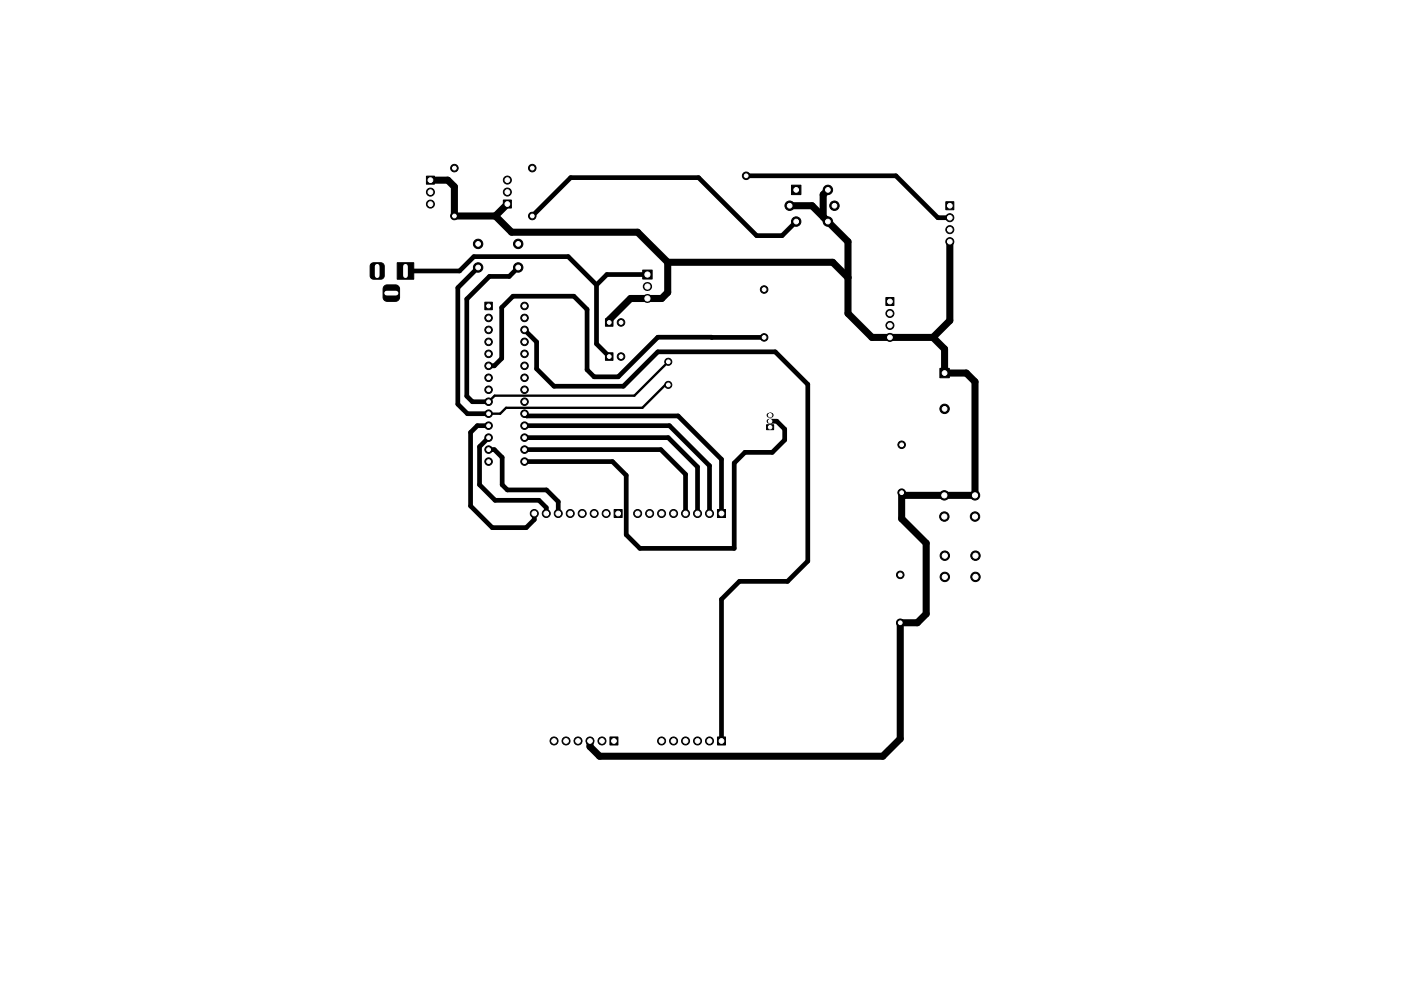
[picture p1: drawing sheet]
<svg xmlns="http://www.w3.org/2000/svg" width="297mm" height="210mm" viewBox="0 0 297 210" stroke-linecap="round" stroke-linejoin="round" font-family="sans-serif">
<g fill="#000" stroke="#000" stroke-width=".21">
<path d="M90.4 37.4h1.7v1.7h-1.7zM78.8 55.9l.4-.2h1.5l.6 .3 .2 .5v2l-.3 .6-.5 .1h-1.5l-.6-.2-.1-.5v-2zM84.2 55.7h3.5v3.5h-3.5zM106.7 42.4h1.7v1.7h-1.7zM136.3 57.3h2v1.9h-2zM167.8 39.3h2v2h-2zM200.5 42.8h1.7v1.7h-1.7zM81.5 60.7l.5-.3h1.8a.88 .88 0 0 1 .9 .9v1.8a.88 .88 0 0 1-.9 .8h-1.7a.88 .88 0 0 1-.9-.8v-1.9zM102.8 64.1h1.6v1.6h-1.6zM128.4 74.8h1.6v1.6h-1.6zM128.4 67.6h1.6v1.6h-1.6zM187.8 63.1h1.7v1.7h-1.7z"/>
<path d="M199.3 78.1h2v2h-2zM162.5 90.1h1.5v1.1h-1.5zM130.2 108.1h1.7v1.7h-1.7zM152.1 108.1h1.7v1.7h-1.7zM129.3 156.4h1.7v1.7h-1.7zM152.1 156.4h1.7v1.7h-1.7z"/>
<circle cx="96.3" cy="35.7" r=".8"/>
<circle cx="107.6" cy="38.2" r=".85"/>
<circle cx="112.8" cy="35.7" r=".8"/>
<circle cx="158.2" cy="37.3" r=".8"/>
<circle cx="91.3" cy="40.8" r=".85"/>
<circle cx="91.3" cy="43.3" r=".85"/>
<circle cx="96.3" cy="45.8" r=".8"/>
<circle cx="101.4" cy="51.7" r="1"/>
<circle cx="101.4" cy="56.7" r="1"/>
<circle cx="107.6" cy="40.7" r=".85"/>
<circle cx="109.9" cy="51.7" r="1"/>
<circle cx="109.9" cy="56.7" r="1"/>
<circle cx="112.8" cy="45.8" r=".8"/>
<circle cx="167.4" cy="43.6" r="1"/>
<circle cx="168.8" cy="47" r="1"/>
<circle cx="175.5" cy="40.3" r="1"/>
<circle cx="175.5" cy="47" r="1"/>
<circle cx="176.9" cy="43.6" r="1"/>
<circle cx="201.4" cy="46.2" r=".85"/>
<circle cx="201.4" cy="48.7" r=".85"/>
<circle cx="201.4" cy="51.3" r=".85"/>
<circle cx="103.6" cy="70" r=".8"/>
<circle cx="103.6" cy="75.1" r=".8"/>
<circle cx="103.6" cy="77.6" r=".8"/>
<circle cx="103.6" cy="67.5" r=".8"/>
<circle cx="103.6" cy="72.5" r=".8"/>
<circle cx="111.2" cy="75.1" r=".8"/>
<circle cx="111.2" cy="67.5" r=".8"/>
<circle cx="111.2" cy="77.6" r=".8"/>
<circle cx="111.2" cy="64.9" r=".8"/>
<circle cx="111.2" cy="72.5" r=".8"/>
<circle cx="111.2" cy="70" r=".8"/>
<circle cx="131.7" cy="75.6" r=".8"/>
<circle cx="131.7" cy="68.4" r=".8"/>
<circle cx="141.7" cy="76.8" r=".75"/>
<circle cx="162" cy="71.6" r=".8"/>
<circle cx="162" cy="61.4" r=".8"/>
<circle cx="188.7" cy="69" r=".85"/>
<circle cx="188.7" cy="71.6" r=".85"/>
<circle cx="188.7" cy="66.5" r=".85"/>
<circle cx="103.6" cy="87.8" r=".8"/>
<circle cx="103.6" cy="92.9" r=".8"/>
<circle cx="103.6" cy="85.2" r=".8"/>
<circle cx="103.6" cy="80.2" r=".8"/>
<circle cx="103.6" cy="95.4" r=".8"/>
<circle cx="103.6" cy="90.3" r=".8"/>
<circle cx="103.6" cy="82.7" r=".8"/>
<circle cx="103.6" cy="97.9" r=".8"/>
<circle cx="111.2" cy="92.9" r=".8"/>
<circle cx="111.2" cy="80.2" r=".8"/>
<circle cx="111.2" cy="85.2" r=".8"/>
<circle cx="111.2" cy="90.3" r=".8"/>
<circle cx="111.2" cy="82.7" r=".8"/>
<circle cx="111.2" cy="97.9" r=".8"/>
<circle cx="111.2" cy="87.8" r=".8"/>
<circle cx="111.2" cy="95.4" r=".8"/>
<circle cx="141.7" cy="81.7" r=".75"/>
<circle cx="191.2" cy="94.4" r=".8"/>
<circle cx="200.3" cy="86.7" r="1"/>
<circle cx="113.3" cy="108.9" r=".85"/>
<circle cx="115.8" cy="108.9" r=".85"/>
<circle cx="118.4" cy="108.9" r=".85"/>
<circle cx="120.9" cy="108.9" r=".85"/>
<circle cx="123.4" cy="108.9" r=".85"/>
<circle cx="126" cy="108.9" r=".85"/>
<circle cx="128.5" cy="108.9" r=".85"/>
<circle cx="135.2" cy="108.9" r=".85"/>
<circle cx="137.7" cy="108.9" r=".85"/>
<circle cx="140.3" cy="108.9" r=".85"/>
<circle cx="142.8" cy="108.9" r=".85"/>
<circle cx="145.4" cy="108.9" r=".85"/>
<circle cx="147.9" cy="108.9" r=".85"/>
<circle cx="150.4" cy="108.9" r=".85"/>
<circle cx="191.2" cy="104.5" r=".8"/>
<circle cx="200.2" cy="109.6" r="1"/>
<circle cx="200.2" cy="105.1" r="1"/>
<circle cx="200.3" cy="117.9" r="1"/>
<circle cx="206.7" cy="109.6" r="1"/>
<circle cx="206.7" cy="105.1" r="1"/>
<circle cx="206.8" cy="117.9" r="1"/>
<circle cx="190.9" cy="132.1" r=".8"/>
<circle cx="190.9" cy="122" r=".8"/>
<circle cx="200.3" cy="122.4" r="1"/>
<circle cx="206.8" cy="122.4" r="1"/>
<circle cx="117.5" cy="157.2" r=".85"/>
<circle cx="120" cy="157.2" r=".85"/>
<circle cx="122.5" cy="157.2" r=".85"/>
<circle cx="125.1" cy="157.2" r=".85"/>
<circle cx="127.6" cy="157.2" r=".85"/>
<circle cx="140.3" cy="157.2" r=".85"/>
<circle cx="142.8" cy="157.2" r=".85"/>
<circle cx="145.4" cy="157.2" r=".85"/>
<circle cx="147.9" cy="157.2" r=".85"/>
<circle cx="150.4" cy="157.2" r=".85"/>
</g>
<path d="M137.2 60.8h.1M137.2 63.3h.1" fill="none" stroke="#000" stroke-width="1.9"/>
<path d="M163.1 89.4h.4M163.1 88.1h.4" fill="none" stroke="#000" stroke-width="1.1"/>
<path d="M91.3 38.2h3.6l1.4 1.4v6.2M96.3 45.8h.1M96.3 45.8h8.7M105 45.8l3.5 3.5h26.7l6.4 6.3M107.6 43.3l-2.6 2.5M141.6 55.6h35l3.2 3.3M141.6 55.6v6.4l-1.3 1.3h-6.6l-4.5 4.5v.6M167.4 43.6h4.8l7.6 7.7v15.2l5.1 5.1h12.9M175.5 40.3l-1 1v4.7M201.4 51.3v16.7l-3.6 3.6M197.8 71.6l2.5 2.4v5.1h4.6l1.8 1.9v24.1h-15l-.5-.6v5.5l5.2 5.2v15l-1.9 1.9h-3.6v24.6l-3.7 3.7h-60.1l-2-2v-1.2" fill="none" stroke="#000" stroke-width="1.5"/>
<g fill="none" stroke="#000" stroke-width="1">
<path d="M158.2 37.3h31.8l8.8 8.9h2.6M86 57.5h11.4l3.1-3.1h20l6 6M101.4 56.7l-4.3 4.3v24.7l2 2.1h4.5M109.9 56.7l-1.9 1.9h-4.2l-4.8 4.8v20.6l1.2 1.2h3.4M112.8 45.8l8.2-8.1h27.1l12.3 12.3h5.4l3-3M137.3 58.2h-8.6l-2.2 2.2M111.2 70l2.6 2.6v5.6l3.7 3.7h14.7l7.3-7.3h24.9l6.9 6.9v37.5l-4.3 4.3h-10.2l-3.8 3.8v30.1M126.5 60.4v12.5l2.7 2.7M162 71.6l-22.5-.1-8.4 8.4h-5.1l-1.5-1.5v-12.8l-2.8-2.8h-12.9l-2.4 2.4v10.8l-1.6 1.6h-1.2M103.6 95.4h1.2l1.7 1.7v5.7l1.1 1.1h8.3l2.5 2.5v2.5M103.6 92.9l-1.9 1.9v8l3.3 3.3h9.3l1.5 1.6v1.2M103.6 90.3h-2.4l-1.4 1.4v15.6l4.6 4.6h7.2l1.7-1.7v-1.3"/>
<path d="M111.2 95.4h28.9l5.3 5.2M111.2 90.3h30.7l8.5 8.5v10.1M111.2 87.8l.5 .4h32.1l9.2 9.2v11.5M111.2 92.9h30.5l6.2 6.2v9.8M163.3 89.4h1.4l1.7 1.7v2.2l-2.7 2.7h-5.8l-2.2 2.2v18.1h-20l-2.9-2.9v-12.6l-2.9-2.9h-18.7M163.4 88l-.1 .1M145.3 100.7v8.2"/>
</g>
<path d="M141.7 76.8l-7.2 7.1h-29.6l-1.3 1.3M141.7 81.7h-.6l-4.9 4.8h-28.9l-1.3 1.3h-2.4" fill="none" stroke="#000" stroke-width=".5"/>
<path d="M171.3 81.7v.1M145.4 100.6l-.1 .1" fill="none" stroke="#000" stroke-width=".25"/>
<g fill="#fff" stroke="#fff" stroke-width=".21">
<circle cx="200.3" cy="79.1" r=".5"/>
<circle cx="200.3" cy="86.7" r=".5"/>
<circle cx="168.8" cy="40.3" r=".5"/>
<circle cx="167.4" cy="43.6" r=".5"/>
<circle cx="168.8" cy="47" r=".5"/>
<circle cx="175.5" cy="47" r=".5"/>
<circle cx="176.9" cy="43.6" r=".5"/>
<circle cx="175.5" cy="40.3" r=".5"/>
<circle cx="162" cy="71.6" r=".4"/>
<circle cx="162" cy="61.4" r=".4"/>
<circle cx="109.9" cy="51.7" r=".5"/>
<circle cx="109.9" cy="56.7" r=".5"/>
<circle cx="191.2" cy="104.5" r=".4"/>
<circle cx="191.2" cy="94.4" r=".4"/>
<circle cx="190.9" cy="132.1" r=".4"/>
<circle cx="190.9" cy="122" r=".4"/>
<circle cx="96.3" cy="35.7" r=".4"/>
<circle cx="96.3" cy="45.8" r=".4"/>
<circle cx="91.3" cy="38.2" r=".5"/>
<circle cx="91.3" cy="40.8" r=".5"/>
<circle cx="91.3" cy="43.3" r=".5"/>
<circle cx="188.7" cy="64" r=".5"/>
<circle cx="188.7" cy="66.5" r=".5"/>
<circle cx="188.7" cy="69" r=".5"/>
<circle cx="188.7" cy="71.6" r=".5"/>
<circle cx="130.2" cy="157.2" r=".5"/>
<circle cx="127.6" cy="157.2" r=".5"/>
<circle cx="125.1" cy="157.2" r=".5"/>
<circle cx="122.6" cy="157.2" r=".5"/>
<circle cx="120" cy="157.2" r=".5"/>
<circle cx="117.5" cy="157.2" r=".5"/>
<circle cx="129.2" cy="75.6" r=".4"/>
<circle cx="131.7" cy="75.6" r=".4"/>
<circle cx="129.2" cy="68.4" r=".4"/>
<circle cx="131.7" cy="68.4" r=".4"/>
<circle cx="158.2" cy="37.3" r=".4"/>
<circle cx="137.3" cy="58.2" r=".55"/>
<circle cx="137.3" cy="60.8" r=".55"/>
<circle cx="137.3" cy="63.3" r=".55"/>
<circle cx="206.8" cy="117.9" r=".55"/>
<circle cx="200.3" cy="117.9" r=".55"/>
<circle cx="200.3" cy="122.4" r=".55"/>
<circle cx="206.8" cy="122.4" r=".55"/>
<circle cx="153" cy="108.9" r=".5"/>
<circle cx="150.4" cy="108.9" r=".5"/>
<circle cx="147.9" cy="108.9" r=".5"/>
<circle cx="145.4" cy="108.9" r=".5"/>
<circle cx="142.8" cy="108.9" r=".5"/>
<circle cx="140.3" cy="108.9" r=".5"/>
<circle cx="137.7" cy="108.9" r=".5"/>
<circle cx="135.2" cy="108.9" r=".5"/>
<circle cx="163.3" cy="90.6" r=".38"/>
<circle cx="163.3" cy="89.4" r=".38"/>
<circle cx="163.3" cy="88.1" r=".38"/>
<circle cx="141.7" cy="76.8" r=".4"/>
<circle cx="141.7" cy="81.7" r=".4"/>
<circle cx="201.4" cy="43.6" r=".5"/>
<circle cx="201.4" cy="46.2" r=".5"/>
<circle cx="201.4" cy="48.7" r=".5"/>
<circle cx="201.4" cy="51.3" r=".5"/>
<circle cx="206.7" cy="105.1" r=".55"/>
<circle cx="200.2" cy="105.1" r=".55"/>
<circle cx="206.7" cy="109.6" r=".55"/>
<circle cx="200.2" cy="109.6" r=".55"/>
<circle cx="103.6" cy="64.9" r=".4"/>
<circle cx="103.6" cy="67.5" r=".4"/>
<circle cx="103.6" cy="70" r=".4"/>
<circle cx="103.6" cy="72.5" r=".4"/>
<circle cx="103.6" cy="75.1" r=".4"/>
<circle cx="103.6" cy="77.6" r=".4"/>
<circle cx="103.6" cy="80.2" r=".4"/>
<circle cx="103.6" cy="82.7" r=".4"/>
<circle cx="103.6" cy="85.2" r=".4"/>
<circle cx="103.6" cy="87.8" r=".4"/>
<circle cx="103.6" cy="90.3" r=".4"/>
<circle cx="103.6" cy="92.9" r=".4"/>
<circle cx="103.6" cy="95.4" r=".4"/>
<circle cx="103.6" cy="97.9" r=".4"/>
<circle cx="111.2" cy="97.9" r=".4"/>
<circle cx="111.2" cy="95.4" r=".4"/>
<circle cx="111.2" cy="92.9" r=".4"/>
<circle cx="111.2" cy="90.3" r=".4"/>
<circle cx="111.2" cy="87.8" r=".4"/>
<circle cx="111.2" cy="85.2" r=".4"/>
<circle cx="111.2" cy="82.7" r=".4"/>
<circle cx="111.2" cy="80.2" r=".4"/>
<circle cx="111.2" cy="77.6" r=".4"/>
<circle cx="111.2" cy="75.1" r=".4"/>
<circle cx="111.2" cy="72.5" r=".4"/>
<circle cx="111.2" cy="70" r=".4"/>
<circle cx="111.2" cy="67.5" r=".4"/>
<circle cx="111.2" cy="64.9" r=".4"/>
<circle cx="107.6" cy="43.3" r=".5"/>
<circle cx="107.6" cy="40.7" r=".5"/>
<circle cx="107.6" cy="38.2" r=".5"/>
<circle cx="101.4" cy="51.7" r=".5"/>
<circle cx="101.4" cy="56.7" r=".5"/>
<circle cx="131.1" cy="108.9" r=".5"/>
<circle cx="128.5" cy="108.9" r=".5"/>
<circle cx="126" cy="108.9" r=".5"/>
<circle cx="123.4" cy="108.9" r=".5"/>
<circle cx="120.9" cy="108.9" r=".5"/>
<circle cx="118.4" cy="108.9" r=".5"/>
<circle cx="115.8" cy="108.9" r=".5"/>
<circle cx="113.3" cy="108.9" r=".5"/>
<circle cx="112.9" cy="35.7" r=".4"/>
<circle cx="112.9" cy="45.8" r=".4"/>
<circle cx="153" cy="157.2" r=".5"/>
<circle cx="150.4" cy="157.2" r=".5"/>
<circle cx="147.9" cy="157.2" r=".5"/>
<circle cx="145.4" cy="157.2" r=".5"/>
<circle cx="142.8" cy="157.2" r=".5"/>
<circle cx="140.3" cy="157.2" r=".5"/>
</g>
<path d="M80 56.5v2M86 56.5v2M82 62.2h2" fill="none" stroke="#fff" stroke-width="1"/>
</svg>
